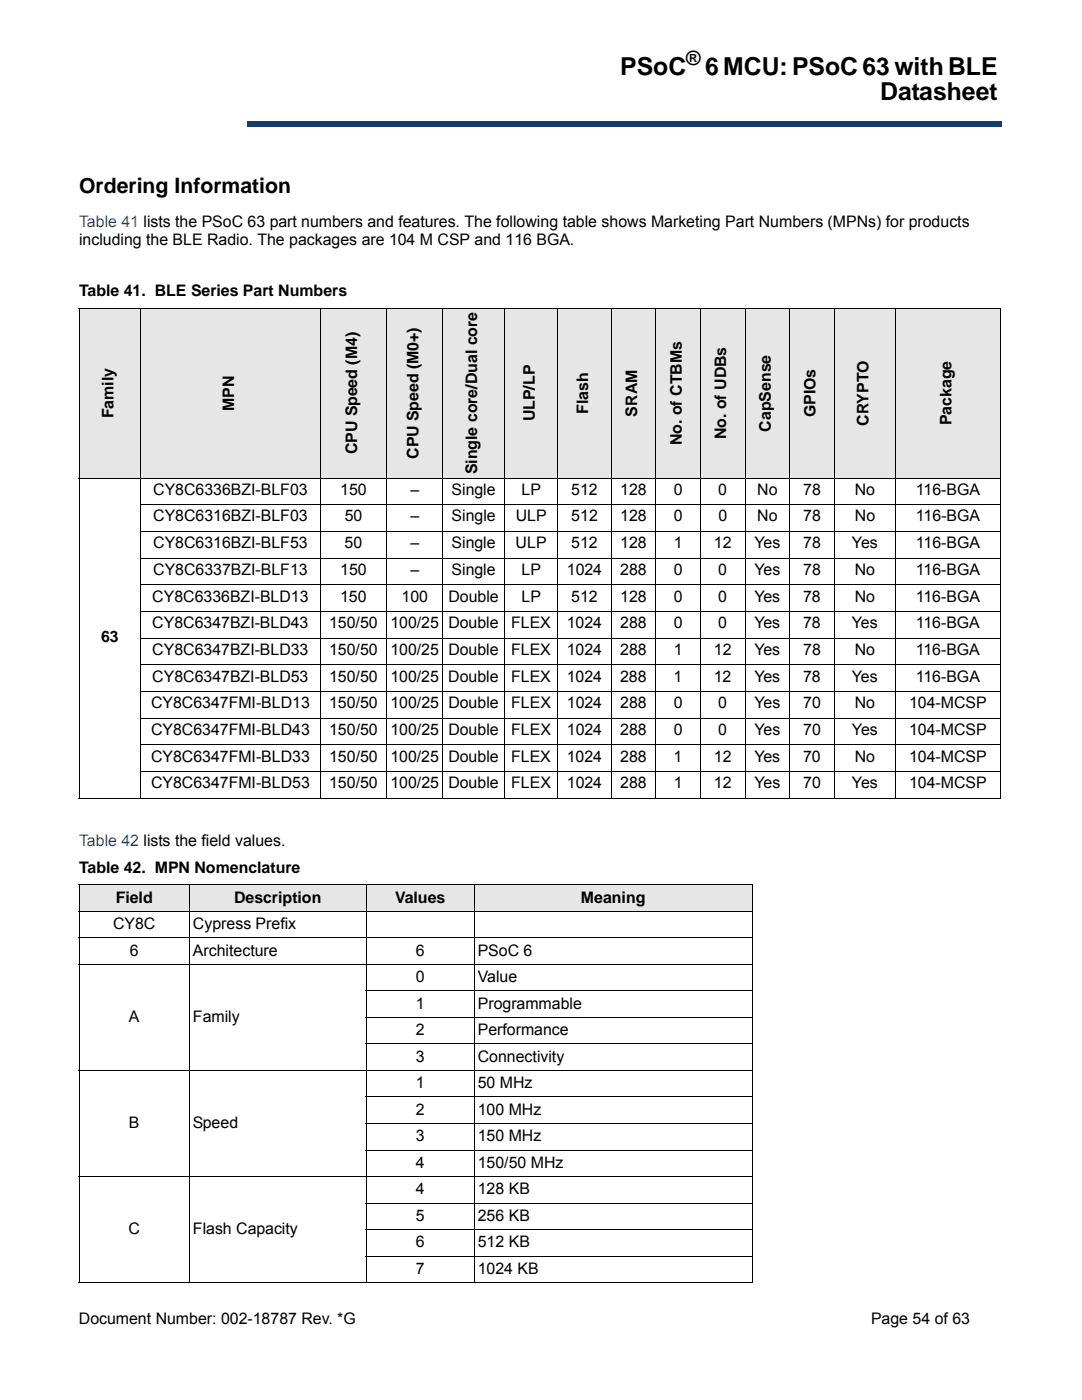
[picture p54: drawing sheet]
<svg xmlns="http://www.w3.org/2000/svg" width="216mm" height="279mm" viewBox="0 0 216 279" stroke-linecap="round" stroke-linejoin="round" font-family="sans-serif">
<defs><g id="words">
<g font-size="4.9">
<text x="123.8" y="15">PSoC</text>
<text x="140.7" y="15">6 MCU: PSoC 63 with BLE</text>
<text x="175.6" y="20">Datasheet</text>
</g>
<text font-size="4.2" x="15.8" y="38.6">Ordering Information</text>
<text font-size="3.9" x="136.9" y="13">®</text>
<g font-size="3.2" fill="#1f52a1">
<text x="15.8" y="45.3">Table 41 lists the PSoC 63 part numbers and features. The following table shows Marketing Part Numbers (MPNs) for products</text>
<text x="15.8" y="168.8">Table 42 lists the field values.</text>
</g>
<g font-size="3.2">
<text x="15.8" y="48.8">including the BLE Radio. The packages are 104 M CSP and 116 BGA.</text>
<text x="15.8" y="59.1">Table 41. BLE Series Part Numbers</text>
<text x="22.6" y="83.5" transform="rotate(-90 22.6 83.5)">Family</text>
<text x="46.7" y="82" transform="rotate(-90 46.7 82)">MPN</text>
<text x="117.3" y="82.6" transform="rotate(-90 117.3 82.6)">Flash</text>
<text x="127.1" y="83.1" transform="rotate(-90 127.1 83.1)">SRAM</text>
<text x="162.8" y="83.3" transform="rotate(-90 162.8 83.3)">GPIOs</text>
<text x="106.7" y="84.1" transform="rotate(-90 106.7 84.1)">ULP/LP</text>
<text x="136" y="88.9" transform="rotate(-90 136 88.9)">No. of CTBMs</text>
<text x="144.9" y="87.7" transform="rotate(-90 144.9 87.7)">No. of UDBs</text>
<text x="153.8" y="86.1" transform="rotate(-90 153.8 86.1)">CapSense</text>
<text x="173.3" y="85" transform="rotate(-90 173.3 85)">CRYPTO</text>
<text x="189.9" y="84.9" transform="rotate(-90 189.9 84.9)">Package</text>
<text x="71.3" y="90.7" transform="rotate(-90 71.3 90.7)">CPU Speed (M4)</text>
<text x="83.5" y="91.6" transform="rotate(-90 83.5 91.6)">CPU Speed (M0+)</text>
<text x="95.2" y="94.7" transform="rotate(-90 95.2 94.7)">Single core/Dual core</text>
<text x="30.6" y="98.8">CY8C6336BZI-BLF03</text>
<text x="67.9" y="98.8">150</text>
<text x="81.9" y="98.8">–</text>
<text x="90.1" y="98.8">Single</text>
<text x="104.1" y="98.8">LP</text>
<text x="114" y="98.8">512</text>
<text x="123.8" y="98.8">128</text>
<text x="134.4" y="98.8">0</text>
<text x="143.3" y="98.8">0</text>
<text x="151.1" y="98.8">No</text>
<text x="160.3" y="98.8">78</text>
<text x="170.6" y="98.8">No</text>
<text x="182.8" y="98.8">116-BGA</text>
<text x="30.6" y="104.1">CY8C6316BZI-BLF03</text>
<text x="68.8" y="104.1">50</text>
<text x="81.9" y="104.1">–</text>
<text x="90.1" y="104.1">Single</text>
<text x="102.9" y="104.1">ULP</text>
<text x="114" y="104.1">512</text>
<text x="123.8" y="104.1">128</text>
<text x="134.5" y="104.1">0</text>
<text x="143.3" y="104.1">0</text>
<text x="151.1" y="104.1">No</text>
<text x="160.3" y="104.1">78</text>
<text x="170.6" y="104.1">No</text>
<text x="182.8" y="104.1">116-BGA</text>
<text x="30.6" y="109.4">CY8C6316BZI-BLF53</text>
<text x="68.8" y="109.4">50</text>
<text x="81.9" y="109.4">–</text>
<text x="90.1" y="109.4">Single</text>
<text x="102.9" y="109.4">ULP</text>
<text x="114" y="109.4">512</text>
<text x="123.8" y="109.4">128</text>
<text x="134.4" y="109.4">1</text>
<text x="142.5" y="109.4">12</text>
<text x="150.5" y="109.4">Yes</text>
<text x="160.3" y="109.4">78</text>
<text x="170" y="109.4">Yes</text>
<text x="182.8" y="109.4">116-BGA</text>
<text x="30.6" y="114.7">CY8C6337BZI-BLF13</text>
<text x="67.9" y="114.7">150</text>
<text x="81.9" y="114.7">–</text>
<text x="90.1" y="114.7">Single</text>
<text x="104.1" y="114.7">LP</text>
<text x="113.1" y="114.7">1024</text>
<text x="123.8" y="114.7">288</text>
<text x="134.4" y="114.7">0</text>
<text x="143.3" y="114.7">0</text>
<text x="150.5" y="114.7">Yes</text>
<text x="160.3" y="114.7">78</text>
<text x="170.6" y="114.7">No</text>
<text x="182.8" y="114.7">116-BGA</text>
<text x="30.4" y="120.1">CY8C6336BZI-BLD13</text>
<text x="30.4" y="125.4">CY8C6347BZI-BLD43</text>
<text x="65.7" y="125.4">150/50</text>
<text x="67.9" y="120.1">150</text>
<text x="77.9" y="125.4">100/25 Double</text>
<text x="80.1" y="120.1">100</text>
<text x="89.5" y="120.1">Double</text>
<text x="102" y="125.4">FLEX</text>
<text x="104" y="120.1">LP</text>
<text x="113.1" y="125.4">1024</text>
<text x="114" y="120.1">512</text>
<text x="123.8" y="125.4">288</text>
<text x="123.8" y="120.1">128</text>
<text x="134.4" y="125.4">0</text>
<text x="134.4" y="120.1">0</text>
<text x="143.3" y="125.4">0</text>
<text x="143.3" y="120.1">0</text>
<text x="150.5" y="125.4">Yes</text>
<text x="150.5" y="120.1">Yes</text>
<text x="160.3" y="120.1">78</text>
<text x="160.3" y="125.4">78</text>
<text x="170" y="125.4">Yes</text>
<text x="170.6" y="120.1">No</text>
<text x="182.7" y="120.1">116-BGA</text>
<text x="182.7" y="125.4">116-BGA</text>
<text x="20.2" y="128.1">63</text>
<text x="30.4" y="130.7">CY8C6347BZI-BLD33</text>
<text x="65.7" y="130.7">150/50</text>
<text x="77.9" y="130.7">100/25 Double</text>
<text x="102" y="130.7">FLEX</text>
<text x="113.1" y="130.7">1024</text>
<text x="123.8" y="130.7">288</text>
<text x="134.4" y="130.7">1</text>
<text x="142.4" y="130.7">12</text>
<text x="150.5" y="130.7">Yes</text>
<text x="160.3" y="130.7">78</text>
<text x="170.6" y="130.7">No</text>
<text x="182.7" y="130.7">116-BGA</text>
<text x="30.4" y="136">CY8C6347BZI-BLD53</text>
<text x="65.7" y="136">150/50</text>
<text x="77.9" y="136">100/25 Double</text>
<text x="102" y="136">FLEX</text>
<text x="113.1" y="136">1024</text>
<text x="123.7" y="136">288</text>
<text x="134.4" y="136">1</text>
<text x="142.4" y="136">12</text>
<text x="150.5" y="136">Yes</text>
<text x="160.3" y="136">78</text>
<text x="170" y="136">Yes</text>
<text x="182.7" y="136">116-BGA</text>
<text x="30.1" y="141.4">CY8C6347FMI-BLD13</text>
<text x="65.7" y="141.4">150/50</text>
<text x="77.9" y="141.4">100/25 Double</text>
<text x="102" y="141.4">FLEX</text>
<text x="113.1" y="141.4">1024</text>
<text x="123.8" y="141.4">288</text>
<text x="134.4" y="141.4">0</text>
<text x="143.3" y="141.4">0</text>
<text x="150.5" y="141.4">Yes</text>
<text x="160.3" y="141.4">70</text>
<text x="170.6" y="141.4">No</text>
<text x="181.4" y="141.4">104-MCSP</text>
<text x="30.1" y="146.7">CY8C6347FMI-BLD43</text>
<text x="65.7" y="146.7">150/50</text>
<text x="77.9" y="146.7">100/25 Double</text>
<text x="102" y="146.7">FLEX</text>
<text x="113.1" y="146.7">1024</text>
<text x="123.8" y="146.7">288</text>
<text x="134.4" y="146.7">0</text>
<text x="143.3" y="146.7">0</text>
<text x="150.5" y="146.7">Yes</text>
<text x="160.3" y="146.7">70</text>
<text x="170" y="146.7">Yes</text>
<text x="181.4" y="146.7">104-MCSP</text>
<text x="30.1" y="152">CY8C6347FMI-BLD33</text>
<text x="65.7" y="152">150/50</text>
<text x="77.9" y="152">100/25 Double</text>
<text x="102" y="152">FLEX</text>
<text x="113.1" y="152">1024</text>
<text x="123.8" y="152">288</text>
<text x="134.4" y="152">1</text>
<text x="142.4" y="152">12</text>
<text x="150.5" y="152">Yes</text>
<text x="160.3" y="152">70</text>
<text x="170.6" y="152">No</text>
<text x="181.4" y="152">104-MCSP</text>
<text x="30.1" y="157.4">CY8C6347FMI-BLD53</text>
<text x="65.7" y="157.4">150/50</text>
<text x="77.9" y="157.4">100/25 Double</text>
<text x="102" y="157.4">FLEX</text>
<text x="113.1" y="157.4">1024</text>
<text x="123.8" y="157.4">288</text>
<text x="134.4" y="157.4">1</text>
<text x="142.5" y="157.4">12</text>
<text x="150.5" y="157.4">Yes</text>
<text x="160.3" y="157.4">70</text>
<text x="170" y="157.4">Yes</text>
<text x="181.4" y="157.4">104-MCSP</text>
<text x="15.8" y="174.1">Table 42. MPN Nomenclature</text>
<text x="22.6" y="185.4">CY8C</text>
<text x="23.1" y="180.1">Field</text>
<text x="38.5" y="185.4">Cypress Prefix</text>
<text x="46.7" y="180.1">Description</text>
<text x="78.8" y="180.1">Values</text>
<text x="115.9" y="180.1">Meaning</text>
<text x="25.9" y="190.7">6</text>
<text x="38.5" y="190.7">Architecture</text>
<text x="82.9" y="190.7">6</text>
<text x="95.3" y="190.7">PSoC 6</text>
<text x="83" y="196">0</text>
<text x="95.3" y="196">Value</text>
<text x="25.7" y="203.9">A</text>
<text x="38.5" y="203.9">Family</text>
<text x="83" y="201.3">1</text>
<text x="95.3" y="201.3">Programmable</text>
<text x="83" y="206.6">2</text>
<text x="95.3" y="206.6">Performance</text>
<text x="83" y="211.9">3</text>
<text x="95.3" y="211.9">Connectivity</text>
<text x="83" y="217.2">1</text>
<text x="95.3" y="217.2">50 MHz</text>
<text x="25.7" y="225.1">B</text>
<text x="38.5" y="225.1">Speed</text>
<text x="83" y="222.5">2</text>
<text x="83" y="227.8">3</text>
<text x="95.3" y="222.5">100 MHz</text>
<text x="95.3" y="227.8">150 MHz</text>
<text x="83" y="233">4</text>
<text x="95.3" y="233">150/50 MHz</text>
<text x="83" y="238.3">4</text>
<text x="95.3" y="238.3">128 KB</text>
<text x="83" y="243.6">5</text>
<text x="95.3" y="243.6">256 KB</text>
<text x="25.7" y="246.3">C</text>
<text x="38.5" y="246.3">Flash Capacity</text>
<text x="83" y="248.9">6</text>
<text x="95.3" y="248.9">512 KB</text>
<text x="83" y="254.2">7</text>
<text x="95.3" y="254.2">1024 KB</text>
<text x="15.7" y="264.1">Document Number: 002-18787 Rev. *G</text>
<text x="173.8" y="264.1">Page 54 of 63</text>
</g>
</g></defs>
<path d="M49.3 24.3h150.5v1h-150.5z" fill="#163b71"/>
<path d="M49.3 24.3h150.6" fill="none" stroke="#163b71" stroke-width=".2"/>
<path d="M199.7 24.3h.2v1h-.2z" fill="#163b71"/>
<path d="M49.3 25.3h150.5" fill="none" stroke="#163b71" stroke-width=".2"/>
<path d="M49.3 24.3h.1v1h-.1z" fill="#163b71"/>
<g fill="#e6e6e6">
<path d="M15.8 61.5h12.3v33.9h-12.3z"/>
<path d="M28.1 61.5h35.8v33.9h-35.8z"/>
<path d="M63.9 61.5h13.3v33.9h-13.3z"/>
<path d="M77.2 61.5h11.2v33.9h-11.2z"/>
<path d="M88.4 61.5h12.3v33.9h-12.3z"/>
<path d="M100.7 61.5h10.6v33.9h-10.6z"/>
<path d="M111.3 61.5h10.7v33.9h-10.7z"/>
<path d="M122 61.5h8.9v33.9h-8.9z"/>
<path d="M130.9 61.5h8.9v33.9h-8.9z"/>
<path d="M139.8 61.5h8.9v33.9h-8.9z"/>
<path d="M148.7 61.5h8.9v33.9h-8.9z"/>
<path d="M157.6 61.5h8.9v33.9h-8.9z"/>
<path d="M166.5 61.5h12.2v33.9h-12.2z"/>
<path d="M178.7 61.5h20.9v33.9h-20.9z"/>
<path d="M15.8 176.6h22v5.3h-22z"/>
<path d="M37.8 176.6h35.2v5.3h-35.2z"/>
<path d="M73 176.6h21.6v5.3h-21.6z"/>
<path d="M94.6 176.6h55.5v5.3h-55.5z"/>
</g>
<g fill="none" stroke="#000" stroke-width=".2">
<path d="M15.7 61.5h184M15.8 61.6v97.6M28.1 61.4v98M63.9 61.4v98M77.2 61.4v98M88.4 61.4v98M100.7 61.4v98M111.3 61.4v98M122 61.4v98M130.9 61.4v98M139.8 61.4v98M148.7 61.4v98"/>
<path d="M157.6 61.4v98M166.5 61.4v98M178.7 61.4v98M199.6 61.6v97.6M15.7 95.4h184M28 100.7h171.7M28 106h171.7M28 111.4h171.7M28 116.7h171.7M28 122h171.7M28 127.4h171.7M28 132.7h171.7"/>
<path d="M28 138h171.7M15.7 159.3h184M28 143.3h171.7M28 148.7h171.7M28 154h171.7M15.7 176.6h134.5M15.8 176.7v79.2M37.8 176.5v79.6M73 176.5v79.6M94.6 176.5v79.6M150.1 176.7v79.2M15.7 181.9h134.5"/>
<path d="M15.7 187.2h134.5M15.7 192.5h134.5M73 197.8h77.2M15.7 213.6h134.5M73 203.1h77.2M73 208.3h77.2M73 218.9h77.2M15.7 234.8h134.5M73 224.2h77.2M73 229.5h77.2M15.7 256h134.5M73 240.1h77.2"/>
<path d="M73 245.4h77.2M73 250.7h77.2"/>
</g>
<use href="#words"/>
</svg>
